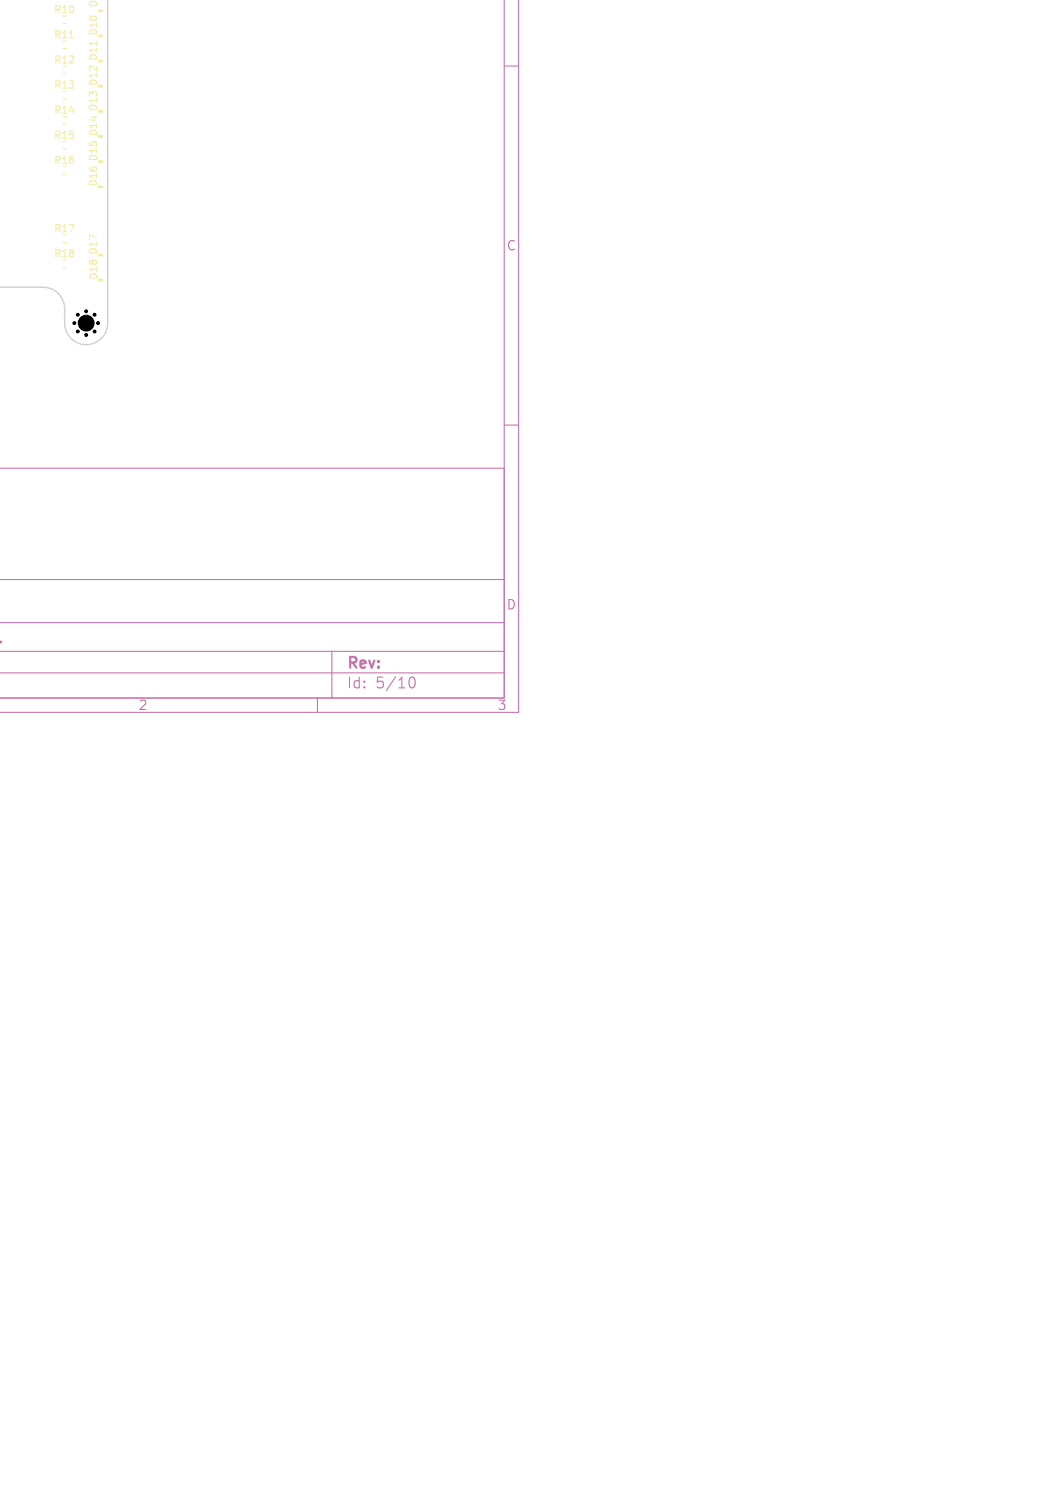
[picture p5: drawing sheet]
<svg xmlns="http://www.w3.org/2000/svg" width="148mm" height="210mm" viewBox="0 0 148 210" stroke-linecap="round" stroke-linejoin="round" font-family="sans-serif">
<defs><g id="words">
<g font-size="2.1" fill="#c872ab">
<text x="48.2" y="93.5">Rev:</text>
<text x="48.2" y="96.1">Id:</text>
<text x="52.3" y="96.1">5/10</text>
</g>
<g font-size="1.8" fill="#c872ab">
<text x="70.5" y="35.1">C</text>
<text x="70.5" y="85.1">D</text>
<text x="19.2" y="99.1">2</text>
<text x="69.2" y="99.1">3</text>
</g>
<g font-size="1.4" fill="#f2eda1">
<text x="7.4" y="2">R10</text>
<text x="7.4" y="5.5">R11</text>
<text x="13.7" y="1.1" transform="rotate(-90 13.7 1.1)">D9</text>
<text x="7.4" y="9">R12</text>
<text x="7.4" y="16">R14</text>
<text x="7.4" y="12.5">R13</text>
<text x="7.4" y="19.5">R15</text>
<text x="7.4" y="23">R16</text>
<text x="13.7" y="26.1" transform="rotate(-90 13.7 26.1)">D16 D15 D14 D13 D12 D11 D10</text>
<text x="7.4" y="32.5">R17</text>
<text x="7.4" y="36">R18</text>
<text x="13.7" y="39.1" transform="rotate(-90 13.7 39.1)">D18 D17</text>
</g>
</g></defs>
<path d="M70.2 0v97.2h-70.2h70.2v-32h-70.2M72.2 0v99.2h-72.2M70.2 9.2h2M70.2 59.2h2M0 93.7h70.2M0 90.7h70.2M0 86.7h70.2M0 80.7h70.2M44.2 97.2v2M46.2 90.7v6.5M56.9 94.9a.55 .55 0 0 1 .4-.6h.1a.94 .94 0 0 1 0 1.5h-.1a.55 .55 0 0 1-.4-.6" fill="none" stroke="#c872ab" stroke-width=".15"/>
<path d="M-.1 89.4h.2" fill="none" stroke="#c872ab" stroke-width=".4"/>
<path d="M9.7 5.3h.6" fill="none" stroke="#f2eda1" stroke-width=".15"/>
<g fill="#f2eda1" stroke="#f2eda1" stroke-width=".14">
<path d="M13.7 11.9h.6v.2h-.6z"/>
<path d="M13.7 4.9h.6v.2h-.6z"/>
<path d="M13.7 35.4h.6v.2h-.6z"/>
<path d="M13.7 1.4h.6v.2h-.6z"/>
<path d="M13.7 8.4h.6v.2h-.6z"/>
<path d="M13.7 25.9h.6v.2h-.6z"/>
<path d="M13.7 22.4h.6v.2h-.6z"/>
<path d="M13.7 38.9h.6v.2h-.6z"/>
<path d="M13.7 18.9h.6v.2h-.6z"/>
<path d="M13.7 15.4h.6v.2h-.6z"/>
</g>
<path d="M8.8 3.3h.4M8.8 10.3h.4M8.8 17.3h.4M8.8 6.8h.4M8.8 13.8h.4M8.8 33.8h.4M8.8 37.3h.4M8.8 20.8h.4M8.8 24.3h.4" fill="none" stroke="#f2eda1" stroke-width=".14"/>
<path d="M15 0v45a3 3 0 0 1-3 3 3 3 0 0 1-3-3v-2a3 3 0 0 0-3-3h-6" fill="none" stroke="#d0d2cd" stroke-width=".2"/>
<g fill="#000" stroke="#000" stroke-width=".14">
<circle cx="10.3" cy="45" r=".2"/>
<circle cx="10.8" cy="43.8" r=".2"/>
<circle cx="10.8" cy="46.2" r=".2"/>
<circle cx="12" cy="45" r="1.1"/>
<circle cx="12" cy="43.4" r=".2"/>
<circle cx="12" cy="46.6" r=".2"/>
<circle cx="13.2" cy="43.8" r=".2"/>
<circle cx="13.2" cy="46.2" r=".2"/>
<circle cx="13.6" cy="45" r=".2"/>
</g>
<use href="#words"/>
</svg>
